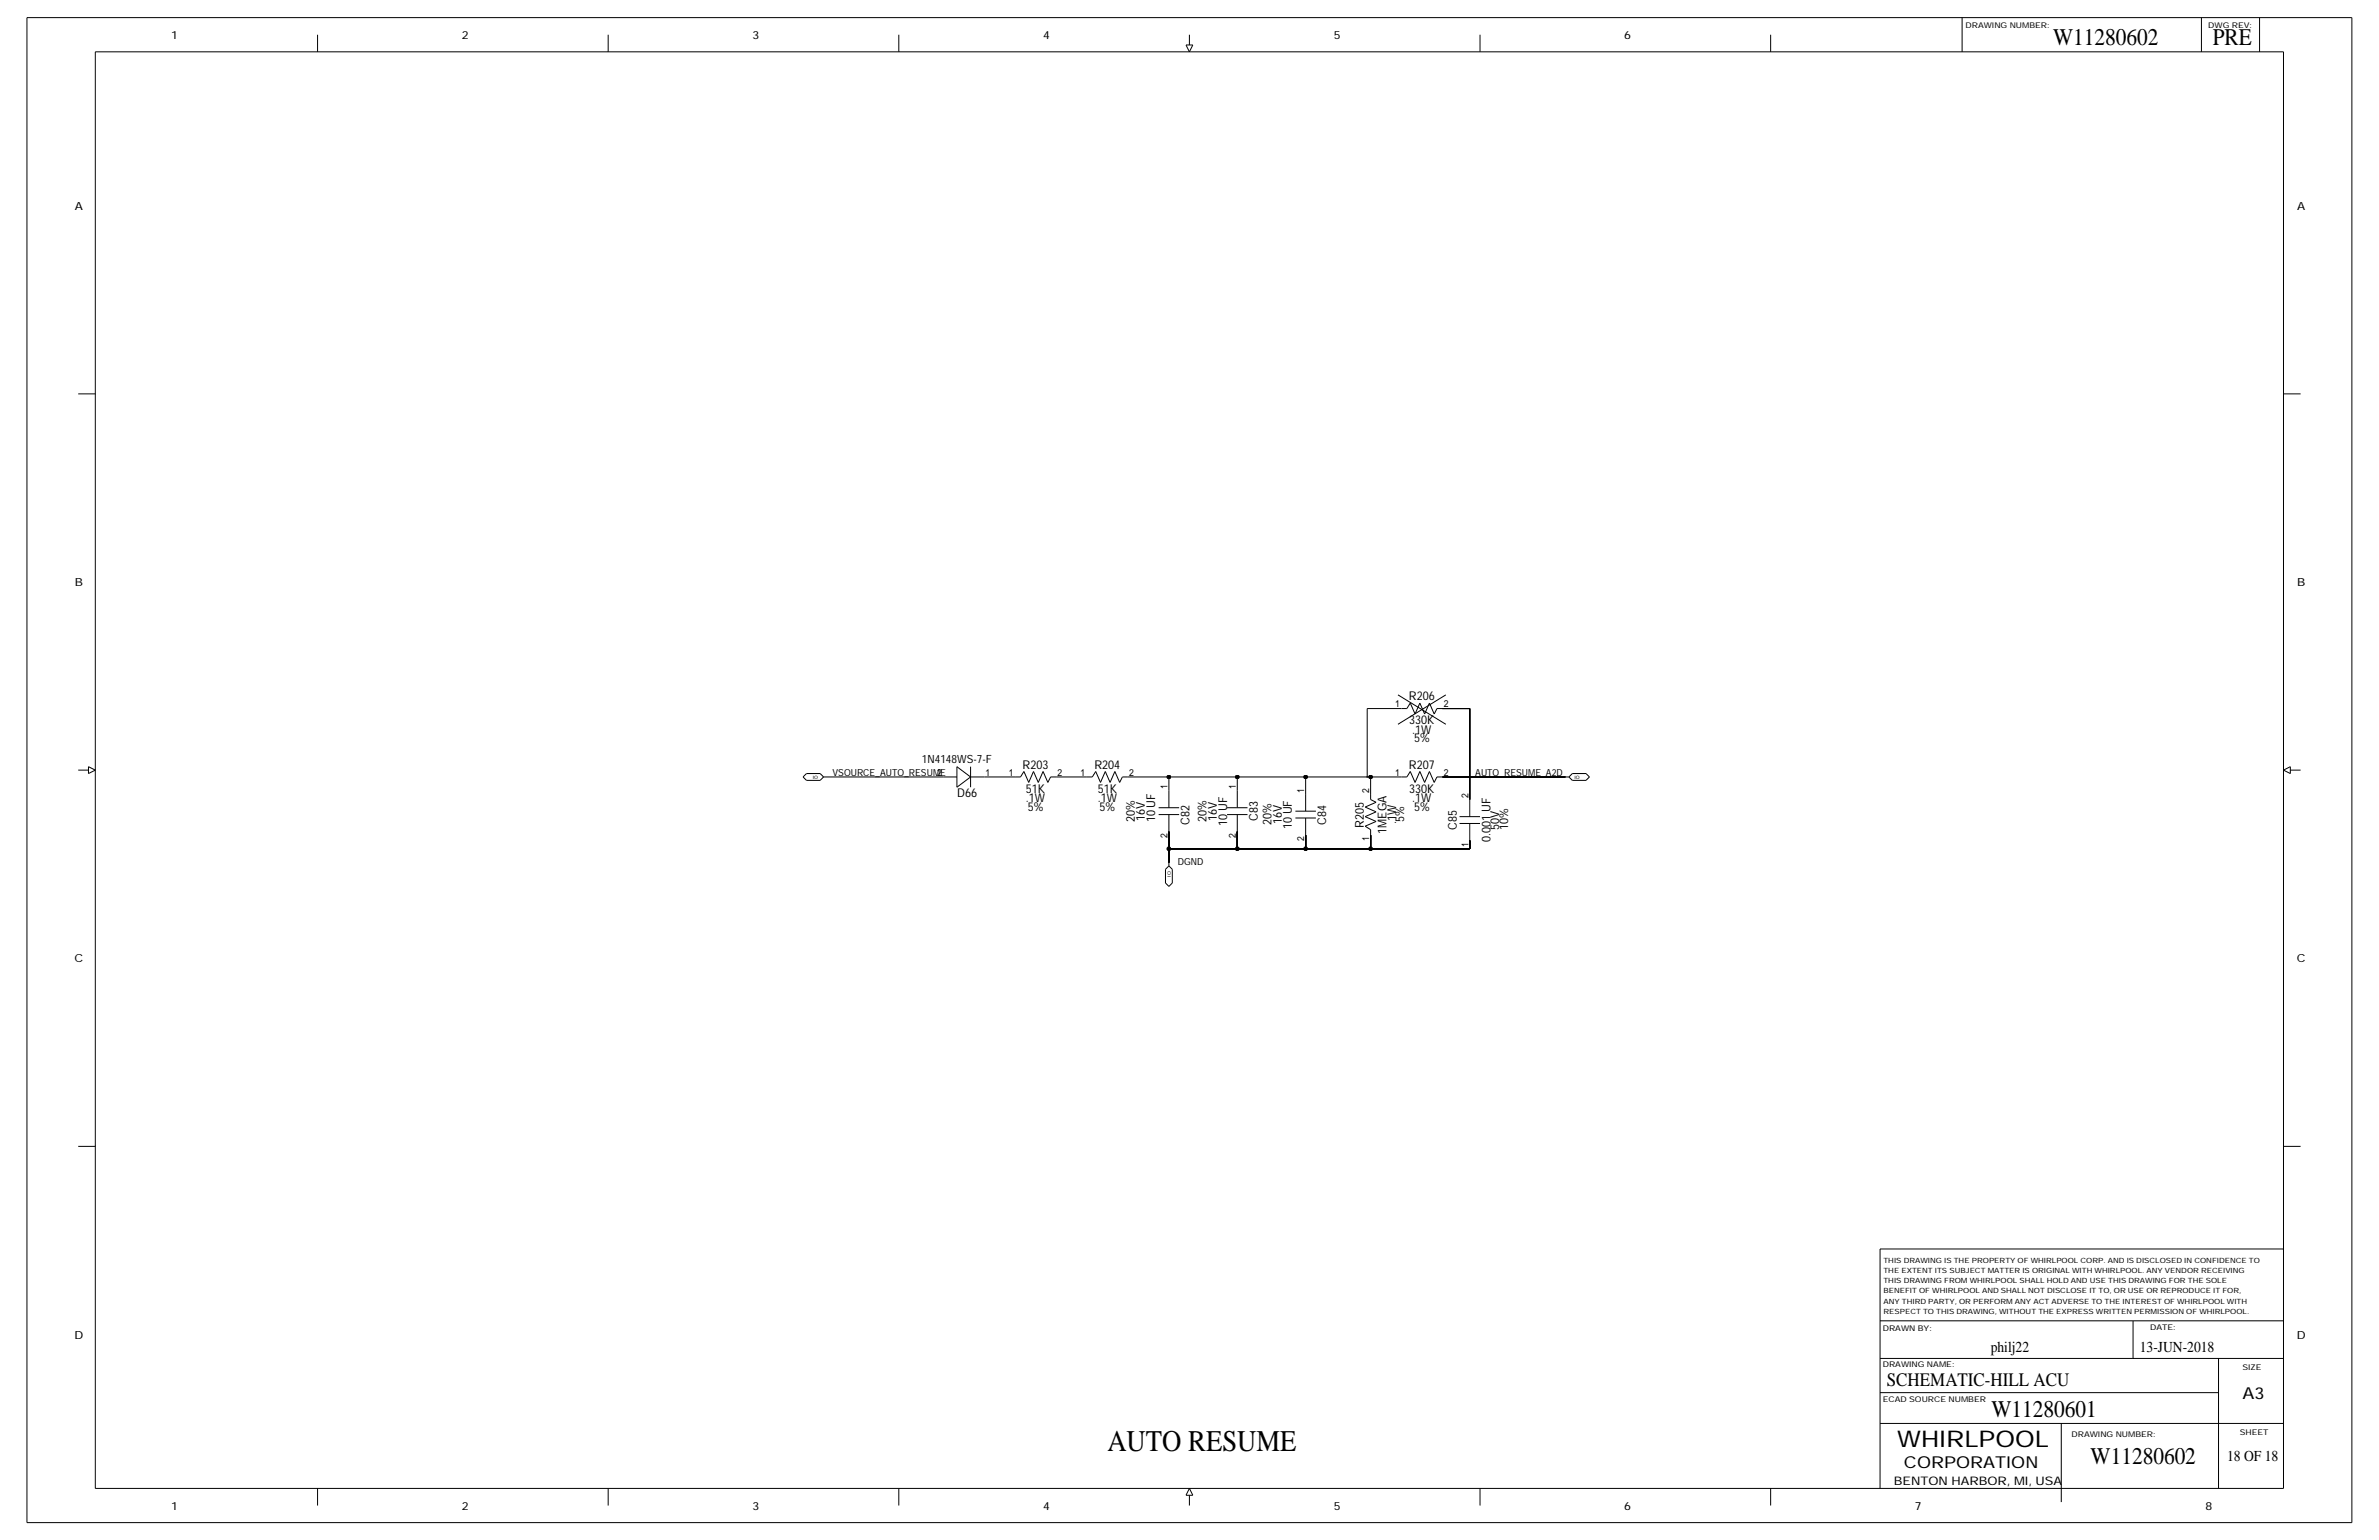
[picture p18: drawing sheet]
<svg xmlns="http://www.w3.org/2000/svg" width="864mm" height="559mm" viewBox="0 0 864 559" stroke-linecap="round" stroke-linejoin="round" font-family="sans-serif">
<defs><g id="words">
<text font-size="10.9" x="402" y="526.4">AUTO RESUME</text>
<g font-size="8.7">
<text x="745.3" y="16.3">W11280602</text>
<text x="803.2" y="16.3">PRE</text>
<text x="722.9" y="514">W11280601</text>
<text x="758.9" y="531.4">W11280602</text>
</g>
<text font-size="8.3" x="688.7" y="525.2">WHIRLPOOL</text>
<text font-size="6.9" x="685" y="502.8">SCHEMATIC-HILL ACU</text>
<g font-size="6">
<text x="814" y="507.5">A3</text>
<text x="691.2" y="532.6">CORPORATION</text>
</g>
<g font-size="5.5">
<text x="722.7" y="490.4">philj22</text>
<text x="776.8" y="490.4">13-JUN-2018</text>
<text x="808.5" y="530.2">18 OF 18</text>
</g>
<g font-size="4.4">
<text x="511.5" y="254.2">R206</text>
<text x="511.6" y="262.9">330K</text>
<text x="512.7" y="266.3">.1W</text>
<text x="513.3" y="269.3">5%</text>
<text x="371.2" y="279">R203</text>
<text x="397.3" y="279">R204</text>
<text x="511.5" y="279">R207</text>
<text x="372.4" y="287.7">51K</text>
<text x="398.5" y="287.7">51K</text>
<text x="511.6" y="287.7">330K</text>
<text x="347.5" y="289.4">D66</text>
<text x="372.4" y="291.2">.1W</text>
<text x="398.5" y="291.2">.1W</text>
<text x="512.7" y="291.2">.1W</text>
<text x="373.1" y="294.1">5%</text>
<text x="399.1" y="294.1">5%</text>
<text x="411.9" y="298.3" transform="rotate(-90 411.9 298.3)">20%</text>
<text x="415.6" y="297.8" transform="rotate(-90 415.6 297.8)">16V</text>
<text x="419.4" y="298.4" transform="rotate(-90 419.4 298.4)">10 UF</text>
<text x="431.8" y="299.2" transform="rotate(-90 431.8 299.2)">C82</text>
<text x="438" y="298.3" transform="rotate(-90 438 298.3)">20%</text>
<text x="441.7" y="297.8" transform="rotate(-90 441.7 297.8)">16V</text>
<text x="445.4" y="299.7" transform="rotate(-90 445.4 299.7)">10 UF</text>
<text x="456.6" y="297.9" transform="rotate(-90 456.6 297.9)">C83</text>
<text x="461.6" y="299.5" transform="rotate(-90 461.6 299.5)">20%</text>
<text x="465.3" y="299.1" transform="rotate(-90 465.3 299.1)">16V</text>
<text x="481.4" y="299.2" transform="rotate(-90 481.4 299.2)">C84</text>
<text x="506.8" y="299.1" transform="rotate(-90 506.8 299.1)">.1W</text>
<text x="509.8" y="298.4" transform="rotate(-90 509.8 298.4)">5%</text>
<text x="513.3" y="294.1">5%</text>
<text x="469" y="300.9" transform="rotate(-90 469 300.9)">10 UF</text>
<text x="495.1" y="300.3" transform="rotate(-90 495.1 300.3)">R205</text>
<text x="503.3" y="302.5" transform="rotate(-90 503.3 302.5)">1MEGA</text>
<text x="528.9" y="301.2" transform="rotate(-90 528.9 301.2)">C85</text>
<text x="541" y="305.6" transform="rotate(-90 541 305.6)">0.001 UF</text>
<text x="544.3" y="301.1" transform="rotate(-90 544.3 301.1)">50V</text>
<text x="547.5" y="301.3" transform="rotate(-90 547.5 301.3)">10%</text>
</g>
<text font-size="4.3" x="687.4" y="538.8">BENTON HARBOR, MI, USA</text>
<g font-size="4.1">
<text x="62.2" y="14.1">1</text>
<text x="167.7" y="14.1">2</text>
<text x="273.2" y="14.1">3</text>
<text x="378.6" y="14.1">4</text>
<text x="484.1" y="14.1">5</text>
<text x="589.6" y="14.1">6</text>
<text x="27.2" y="76.1">A</text>
<text x="833.9" y="76.1">A</text>
<text x="27.2" y="212.7">B</text>
<text x="833.9" y="212.7">B</text>
<text x="334.6" y="277">1N4148WS-7-F</text>
<text x="27" y="349.2">C</text>
<text x="833.8" y="349.2">C</text>
<text x="27" y="485.7">D</text>
<text x="833.8" y="485.7">D</text>
<text x="62.2" y="547.8">1</text>
<text x="167.7" y="547.8">2</text>
<text x="273.2" y="547.8">3</text>
<text x="378.6" y="547.8">4</text>
<text x="484.1" y="547.8">5</text>
<text x="589.6" y="547.8">6</text>
<text x="695.1" y="547.8">7</text>
<text x="800.6" y="547.8">8</text>
</g>
<g font-size="3.5">
<text x="506.5" y="256.6">1</text>
<text x="524.1" y="256.6">2</text>
<text x="302.2" y="281.4">VSOURCE_AUTO_RESUME</text>
<text x="340.2" y="281.4">2</text>
<text x="357.8" y="281.4">1</text>
<text x="366.2" y="281.4">1</text>
<text x="383.9" y="281.4">2</text>
<text x="392.3" y="281.4">1</text>
<text x="409.9" y="281.4">2</text>
<text x="506.5" y="281.4">1</text>
<text x="524.1" y="281.4">2</text>
<text x="535.5" y="281.4">AUTO_RESUME_A2D</text>
<text x="423.8" y="286.4" transform="rotate(-90 423.8 286.4)">1</text>
<text x="448.6" y="286.4" transform="rotate(-90 448.6 286.4)">1</text>
<text x="473.5" y="287.6" transform="rotate(-90 473.5 287.6)">1</text>
<text x="497.1" y="287.6" transform="rotate(-90 497.1 287.6)">2</text>
<text x="533" y="289.6" transform="rotate(-90 533 289.6)">2</text>
<text x="423.8" y="304" transform="rotate(-90 423.8 304)">2</text>
<text x="448.6" y="304" transform="rotate(-90 448.6 304)">2</text>
<text x="473.5" y="305.3" transform="rotate(-90 473.5 305.3)">2</text>
<text x="497.1" y="305.3" transform="rotate(-90 497.1 305.3)">1</text>
<text x="533" y="307.3" transform="rotate(-90 533 307.3)">1</text>
<text x="427.5" y="313.7">DGND</text>
</g>
<g font-size="2.9">
<text x="713.5" y="10.1">DRAWING NUMBER:</text>
<text x="801.6" y="10.1">DWG REV:</text>
<text x="683.5" y="482.8">DRAWN BY:</text>
<text x="780.5" y="482.5">DATE:</text>
<text x="683.5" y="496.2">DRAWING NAME:</text>
<text x="814" y="497.2">SIZE</text>
<text x="683.5" y="508.6">ECAD SOURCE NUMBER</text>
<text x="752" y="521.5">DRAWING NUMBER:</text>
<text x="813" y="520.8">SHEET</text>
</g>
<g font-size="2.6">
<text x="683.7" y="461.9">THE EXTENT ITS SUBJECT MATTER IS ORIGINAL WITH WHIRLPOOL. ANY VENDOR RECEIVING</text>
<text x="683.7" y="458.2">THIS DRAWING IS THE PROPERTY OF WHIRLPOOL CORP. AND IS DISCLOSED IN CONFIDENCE TO</text>
<text x="683.7" y="465.6">THIS DRAWING FROM WHIRLPOOL SHALL HOLD AND USE THIS DRAWING FOR THE SOLE</text>
<text x="683.7" y="469.3">BENEFIT OF WHIRLPOOL AND SHALL NOT DISCLOSE IT TO, OR USE OR REPRODUCE IT FOR,</text>
<text x="683.7" y="473.1">ANY THIRD PARTY, OR PERFORM ANY ACT ADVERSE TO THE INTEREST OF WHIRLPOOL WITH</text>
<text x="683.7" y="476.8">RESPECT TO THIS DRAWING, WITHOUT THE EXPRESS WRITTEN PERMISSION OF WHIRLPOOL.</text>
</g>
<g font-size="1.7">
<text x="295" y="282.6">IO</text>
<text x="571.5" y="282.6">IO</text>
<text x="425" y="318.1" transform="rotate(-90 425 318.1)">IO</text>
</g>
</g></defs>
<!-- layer: Nets -->
<g fill="none" stroke="#000" stroke-width=".36">
<path d="M496.3 257.1h12.4zM496.3 257.1v24.8zM507.5 252.1l17.4 10.7zM523.6 257.1h9.9zM533.5 257.1v24.8zM507.5 262.8l17.4-10.7zM300.2 281.9h42.2zM357.3 281.9h11.2zM383.4 281.9h11.1zM409.4 281.9h14.9zM424.3 281.9v5zM424.3 281.9h24.8z"/>
<path d="M449.1 281.9v5zM449.1 281.9h24.9zM474 281.9v6.2zM474 281.9h22.3zM496.3 281.9h1.2zM497.5 281.9v6.2zM497.5 281.9h11.2zM523.6 281.9h9.9zM533.5 281.9v8.2zM533.5 281.9h34.8zM424.3 308v5zM424.3 301.8v6.2z"/>
<path d="M424.3 308h24.8zM449.1 301.8v6.2zM449.1 308h24.9zM474 308v.2zM474 303v5zM474 308h23.5zM497.5 303v5zM497.5 308h36zM533.5 305v3z"/>
</g>
<g fill="#000" stroke="#000" stroke-width=".36">
<circle cx="424.3" cy="281.9" r=".7"/>
<circle cx="449.1" cy="281.9" r=".7"/>
<circle cx="474" cy="281.9" r=".7"/>
<circle cx="496.3" cy="281.9" r=".1"/>
<circle cx="497.5" cy="281.9" r=".7"/>
<circle cx="533.5" cy="281.9" r=".1"/>
<circle cx="424.3" cy="308" r=".7"/>
<circle cx="449.1" cy="308" r=".7"/>
<circle cx="474" cy="308" r=".7"/>
<circle cx="497.5" cy="308" r=".7"/>
</g>
<!-- layer: Components -->
<g fill="none" stroke="#000" stroke-width=".36">
<path d="M508.7 257.1h2zM511.9 255.1l-1.2 2zM511.9 255.1l1.8 4zM515.4 255.1l1.8 4zM515.4 255.1l-1.7 4zM518.9 255.1l1.7 4zM518.9 255.1l-1.7 4zM521.6 257.1l-1 2zM521.6 257.1h2zM347.4 278.2l4.9 3.7zM347.4 278.2v7.5zM352.3 278.2v7.5z"/>
<path d="M371.7 279.9l-1.2 2zM371.7 279.9l1.7 4zM375.2 279.9l1.7 4zM375.2 279.9l-1.8 4zM378.6 279.9l1.8 4zM378.6 279.9l-1.7 4zM397.8 279.9l-1.3 2zM397.8 279.9l1.7 4zM401.2 279.9l1.8 4zM401.2 279.9l-1.7 4zM404.7 279.9l1.7 4zM404.7 279.9l-1.7 4z"/>
<path d="M511.9 279.9l-1.2 2zM511.9 279.9l1.8 4zM515.4 279.9l1.8 4zM515.4 279.9l-1.7 4zM518.9 279.9l1.7 4zM518.9 279.9l-1.7 4zM291.5 281.9l1.3 1.3zM292.8 280.7h4.9zM292.8 280.7l-1.3 1.2zM292.8 283.2h4.9zM297.7 280.7l1.3 1.2zM299 281.9h1.2z"/>
<path d="M299 281.9l-1.3 1.3zM342.4 281.9h5zM347.4 285.7l4.9-3.8zM352.3 281.9h5zM368.5 281.9h2zM381.4 281.9l-1 2zM381.4 281.9h2zM394.5 281.9h2zM407.4 281.9l-1 2zM407.4 281.9h2zM420.6 295.6h7.4zM420.6 293.1h7.4z"/>
<path d="M424.3 295.6v6.2zM424.3 286.9v6.2zM445.4 295.6h7.5zM445.4 293.1h7.5zM449.1 295.6v6.2zM449.1 286.9v6.2zM470.2 296.8h7.5zM470.2 294.3h7.5zM474 296.8v6.2zM474 288.1v6.2zM495.6 299.8l1.9 1.2zM495.6 299.8l3.9-1.7z"/>
<path d="M495.6 292.8l3.9-1.7zM495.6 292.8l3.9 1.8zM495.6 296.3l3.9-1.7zM495.6 296.3l3.9 1.8zM497.5 290.1l2 1zM497.5 288.1v2zM508.7 281.9h2zM521.6 281.9l-1 2zM521.6 281.9h2zM529.8 296.3h7.5zM529.8 298.8h7.5zM533.5 290.1v6.2z"/>
<path d="M533.5 298.8v6.2zM568.3 281.9h1.2zM569.5 281.9l1.3 1.3zM570.8 280.7h4.9zM570.8 280.7l-1.3 1.2zM570.8 283.2h4.9zM575.7 280.7l1.3 1.2zM575.7 283.2l1.3-1.3zM423.1 315.4v5zM423.1 315.4l1.2-1.2zM424.3 313v1.2zM424.3 314.2l1.3 1.2z"/>
<path d="M425.6 315.4v5zM497.5 301v2zM423.1 320.4l1.2 1.2zM425.6 320.4l-1.3 1.2z"/>
</g>
<!-- layer: Page Border and Title Block -->
<g fill="none" stroke="#000" stroke-width=".36">
<path d="M9.8 6.4h844zM9.8 6.4v546.1zM34.6 18.8h794.3zM34.6 18.8v521.3zM115.3 12.6v6.2zM220.8 12.6v6.2zM326.3 12.6v6.2zM430.5 16.3l1.3 2.5zM430.5 16.3h2.5zM431.8 12.6v3.7zM433 16.3l-1.2 2.5zM537.3 12.6v6.2z"/>
<path d="M642.8 12.6v6.2zM712.3 6.4v12.4zM799.1 6.4v12.4zM820.2 6.4v12.4zM828.9 18.8v521.3zM853.8 6.4v546.1zM28.4 142.9h6.2zM828.9 142.9h6.2zM28.4 279.4h3.7zM32.1 278.2l2.5 1.2zM32.1 278.2v2.5zM828.9 279.4l2.5 1.3z"/>
<path d="M828.9 279.4l2.5-1.2zM831.4 279.4h3.7zM831.4 278.2v2.5zM32.1 280.7l2.5-1.3zM28.4 416h6.2zM828.9 416h6.2zM682.5 453.2v86.9zM682.5 453.2h146.4zM682.5 479.3h146.4zM774.3 479.3v13.6zM682.5 492.9h146.4zM805.3 492.9v47.2z"/>
<path d="M682.5 516.5h146.4zM682.5 505.3h122.8zM748.3 516.5v28.5zM9.8 552.5h844zM34.6 540.1h794.3zM115.3 540.1v6.2zM220.8 540.1v6.2zM326.3 540.1v6.2zM430.5 542.6h2.5zM431.8 540.1l-1.3 2.5zM431.8 540.1l1.2 2.5zM431.8 542.6v3.7z"/>
<path d="M537.3 540.1v6.2zM642.8 540.1v6.2z"/>
</g>
<use href="#words"/>
</svg>
